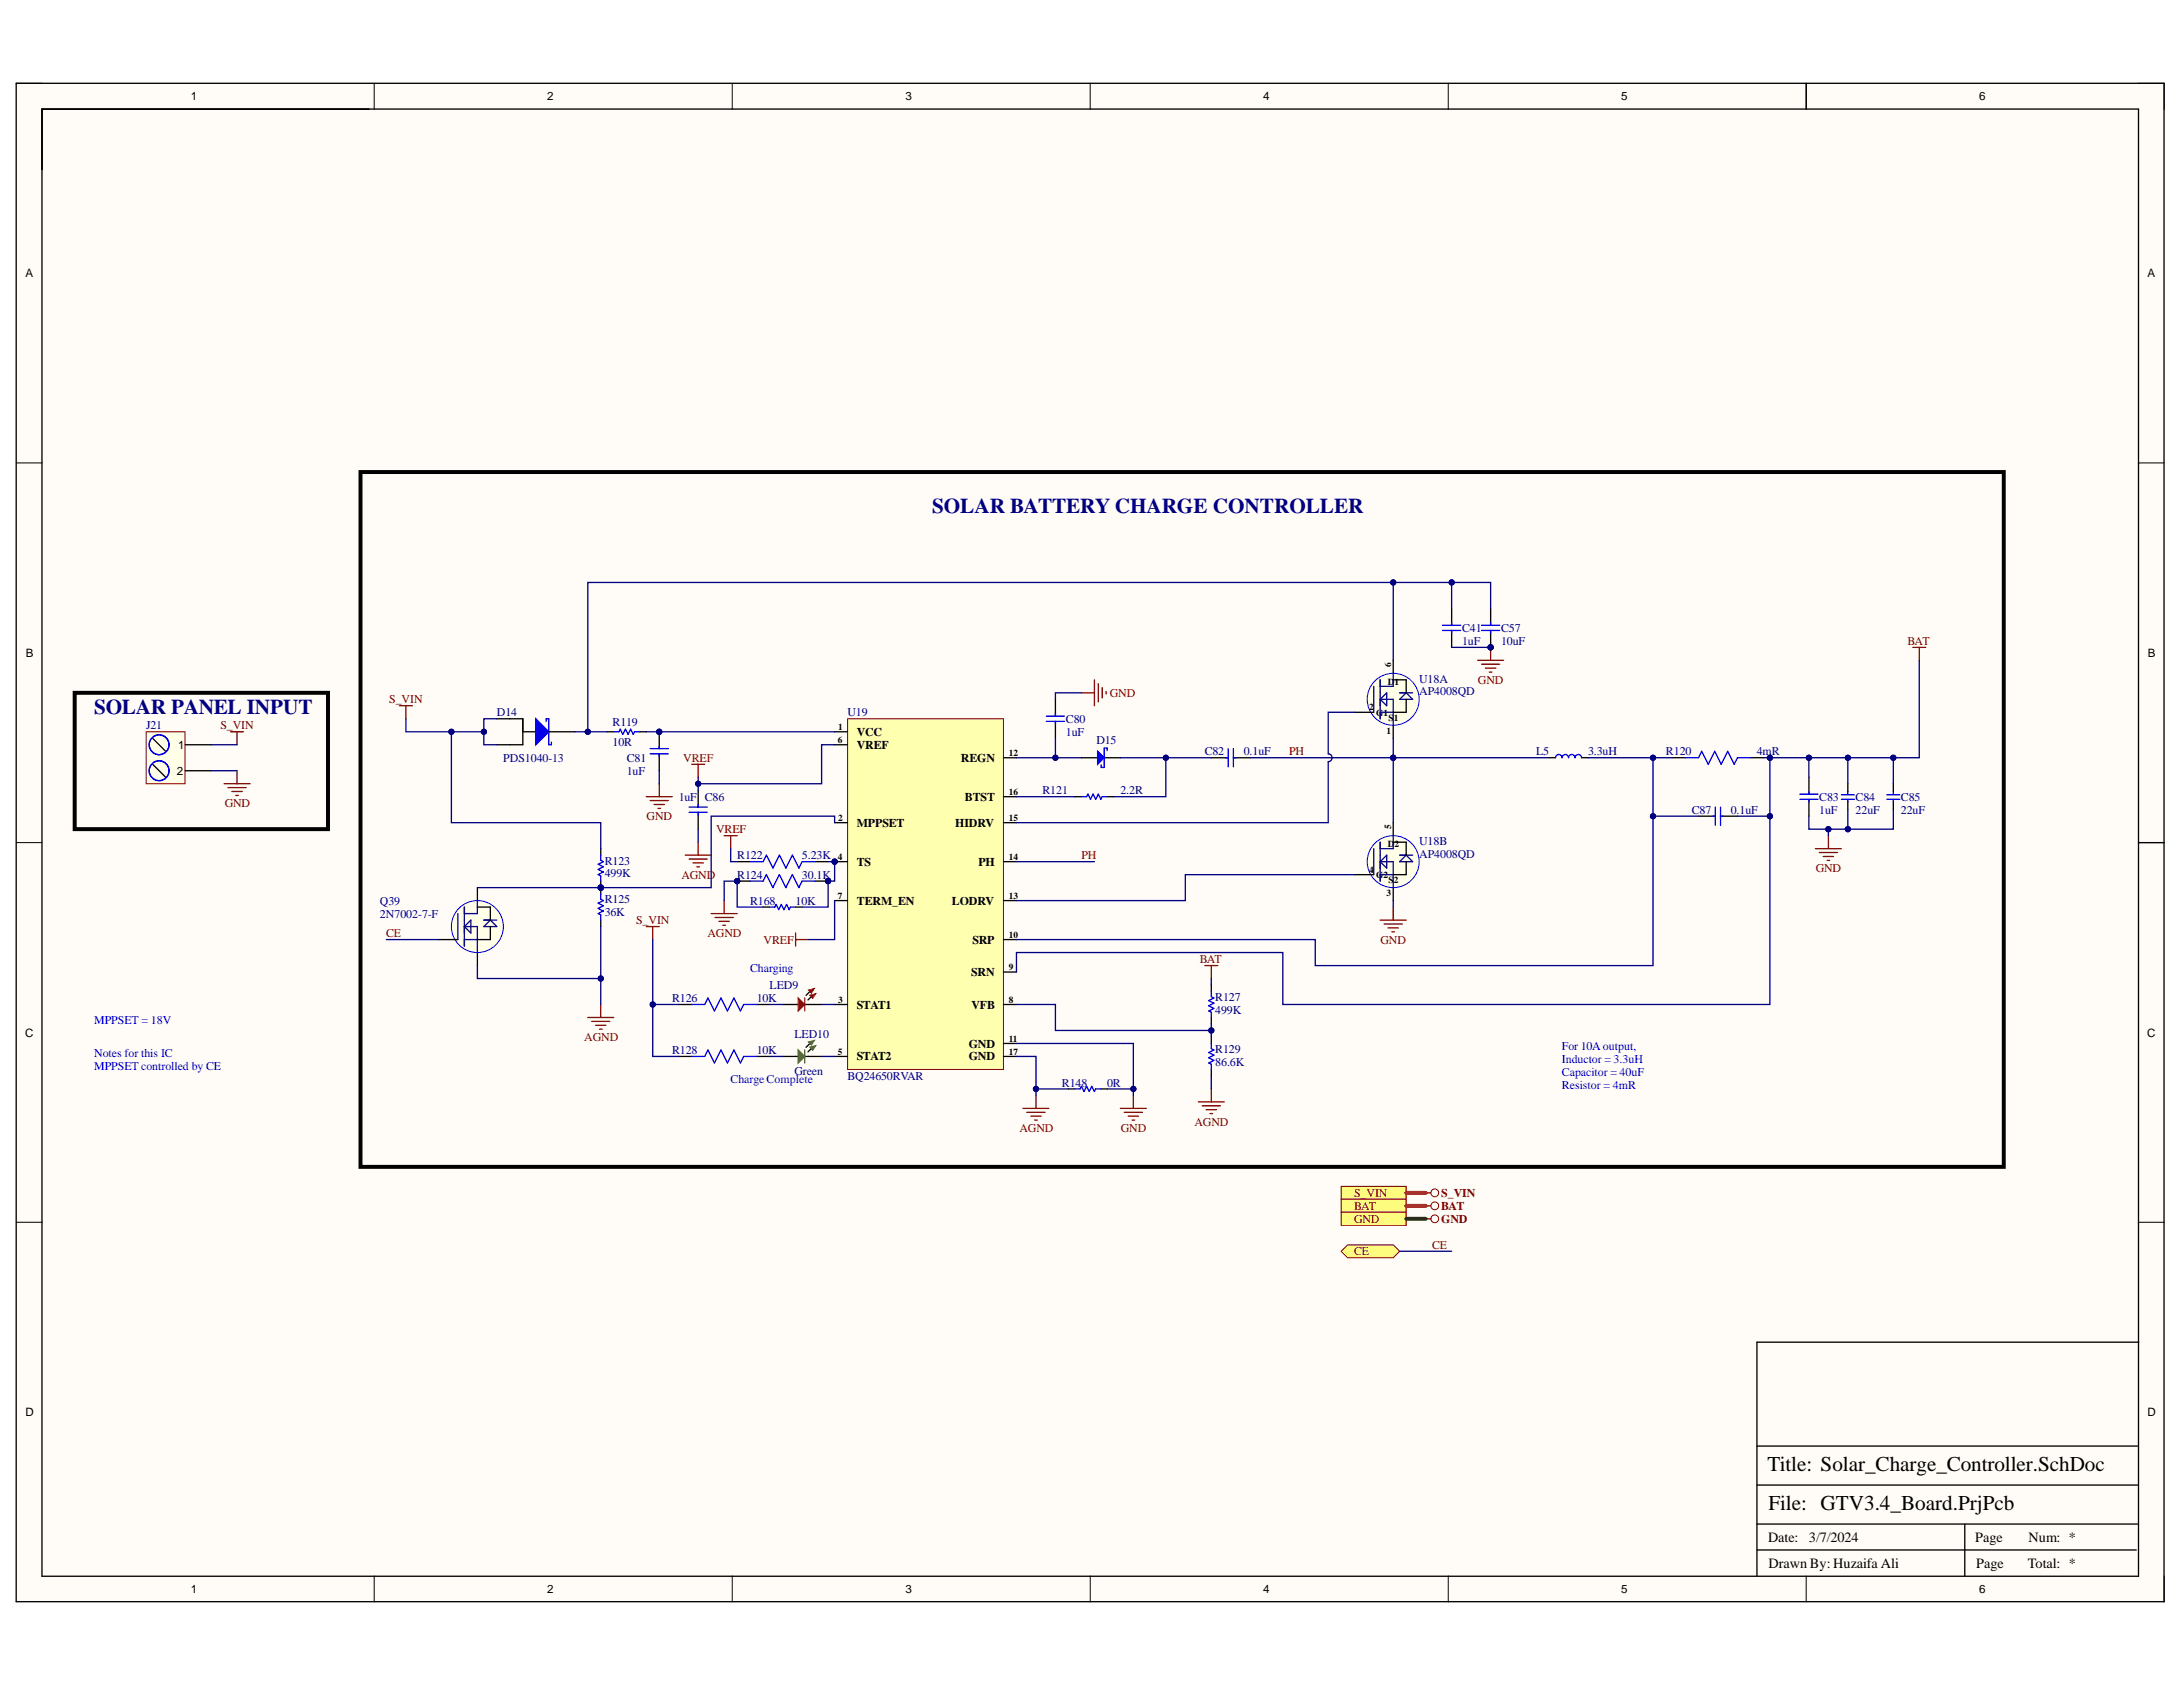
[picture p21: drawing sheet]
<svg xmlns="http://www.w3.org/2000/svg" width="279mm" height="216mm" viewBox="0 0 279 216" stroke-linecap="round" stroke-linejoin="round" font-family="sans-serif">
<defs><g id="words">
<g font-size="2.7" fill="#000080">
<text x="119.3" y="65.7">SOLAR BATTERY CHARGE CONTROLLER</text>
<text x="12.1" y="91.4">SOLAR PANEL INPUT</text>
</g>
<g font-size="2.7">
<text x="226.2" y="188.3">Title: Solar_Charge_Controller.SchDoc</text>
<text x="226.3" y="193.3">File: GTV3.4_Board.PrjPcb</text>
</g>
<g font-size="1.8">
<text x="226.3" y="197.3">Date:</text>
<text x="231.5" y="197.3">3/7/2024</text>
<text x="252.8" y="197.3">Page</text>
<text x="259.6" y="197.3">Num: *</text>
<text x="226.3" y="200.7">Drawn By: Huzaifa Ali</text>
<text x="252.9" y="200.7">Page</text>
<text x="259.5" y="200.7">Total: *</text>
</g>
<g font-size="1.5">
<text x="24.4" y="12.9">1</text>
<text x="70" y="12.9">2</text>
<text x="115.9" y="12.9">3</text>
<text x="161.7" y="12.9">4</text>
<text x="207.5" y="12.9">5</text>
<text x="253.3" y="12.9">6</text>
<text x="3.3" y="35.5">A</text>
<text x="274.8" y="35.5">A</text>
<text x="3.3" y="84.1">B</text>
<text x="274.9" y="84.1">B</text>
<text x="22.8" y="95.9">1</text>
<text x="109.7" y="94.2">VCC</text>
<text x="109.7" y="95.9">VREF</text>
<text x="22.6" y="99.1">2</text>
<text x="123" y="97.5">REGN</text>
<text x="109.7" y="105.8">MPPSET</text>
<text x="122.3" y="105.8">HIDRV</text>
<text x="123.5" y="102.5">BTST</text>
<text x="109.7" y="110.8">TS</text>
<text x="125.2" y="110.8">PH</text>
<text x="109.7" y="115.8">TERM_EN</text>
<text x="121.8" y="115.8">LODRV</text>
<text x="124.3" y="124.9">SRN</text>
<text x="124.5" y="120.8">SRP</text>
<text x="109.7" y="129.1">STAT1</text>
<text x="124.3" y="129.1">VFB</text>
<text x="3.2" y="132.7">C</text>
<text x="109.7" y="135.7">STAT2</text>
<text x="124" y="134.1">GND</text>
<text x="124" y="135.7">GND</text>
<text x="274.8" y="132.7">C</text>
<text x="3.3" y="181.3">D</text>
<text x="274.8" y="181.3">D</text>
<text x="24.4" y="203.9">1</text>
<text x="70" y="203.9">2</text>
<text x="115.9" y="203.9">3</text>
<text x="161.7" y="203.9">4</text>
<text x="207.5" y="203.9">5</text>
<text x="253.3" y="203.9">6</text>
</g>
<g font-size="1.5" fill="#000080">
<text x="187.1" y="80.9">C41</text>
<text x="187.1" y="82.5">1uF</text>
<text x="192.1" y="80.9">C57</text>
<text x="192.1" y="82.5">10uF</text>
<text x="181.6" y="87.4">U18A</text>
<text x="181.6" y="89">AP4008QD</text>
<text x="18.7" y="93.4">J21</text>
<text x="63.6" y="91.7">D14</text>
<text x="78.4" y="92.8">R119</text>
<text x="78.4" y="95.5">10R</text>
<text x="108.5" y="91.7">U19</text>
<text x="136.4" y="92.5">C80</text>
<text x="136.4" y="94.2">1uF</text>
<text x="140.3" y="95.3">D15</text>
<text x="64.4" y="97.5">PDS1040-13</text>
<text x="80.2" y="97.5">C81</text>
<text x="80.2" y="99.1">1uF</text>
<text x="133.4" y="101.6">R121</text>
<text x="143.4" y="101.6">2.2R</text>
<text x="154.2" y="96.7">C82</text>
<text x="159.2" y="96.7">0.1uF</text>
<text x="196.6" y="96.7">L5</text>
<text x="203.2" y="96.7">3.3uH</text>
<text x="213.2" y="96.7">R120</text>
<text x="224.9" y="96.7">4mR</text>
<text x="86.9" y="102.5">1uF</text>
<text x="90.2" y="102.5">C86</text>
<text x="216.5" y="104.1">C87</text>
<text x="221.5" y="104.1">0.1uF</text>
<text x="232.9" y="102.5">C83</text>
<text x="232.9" y="104.1">1uF</text>
<text x="237.5" y="102.5">C84</text>
<text x="237.5" y="104.1">22uF</text>
<text x="243.3" y="102.5">C85</text>
<text x="243.3" y="104.1">22uF</text>
<text x="77.4" y="110.6">R123</text>
<text x="77.4" y="112.3">499K</text>
<text x="94.4" y="110">R122</text>
<text x="94.4" y="112.5">R124</text>
<text x="102.6" y="110">5.23K</text>
<text x="102.6" y="112.5">30.1K</text>
<text x="181.6" y="108.2">U18B</text>
<text x="181.6" y="109.8">AP4008QD</text>
<text x="48.6" y="115.8">Q39</text>
<text x="48.6" y="117.5">2N7002-7-F</text>
<text x="77.4" y="115.6">R125</text>
<text x="77.4" y="117.3">36K</text>
<text x="96" y="115.8">R168</text>
<text x="101.8" y="115.8">10K</text>
<text x="86" y="128.2">R126</text>
<text x="96.8" y="128.2">10K</text>
<text x="98.5" y="126.6">LED9</text>
<text x="155.5" y="128.1">R127</text>
<text x="155.5" y="129.8">499K</text>
<text x="86" y="134.9">R128</text>
<text x="96.8" y="134.9">10K</text>
<text x="101.7" y="132.8">LED10</text>
<text x="101.7" y="137.5">Green</text>
<text x="155.5" y="134.7">R129</text>
<text x="155.5" y="136.4">86.6K</text>
<text x="108.5" y="138.2">BQ24650RVAR</text>
<text x="135.9" y="139.1">R148</text>
<text x="141.7" y="139.1">0R</text>
</g>
<g font-size="1.5" fill="#800000">
<text x="244.1" y="82.5">BAT</text>
<text x="142.1" y="89.2">GND</text>
<text x="189.2" y="87.5">GND</text>
<text x="28.2" y="93.4">S_VIN</text>
<text x="49.8" y="90">S_VIN</text>
<text x="87.5" y="97.5">VREF</text>
<text x="165" y="96.7">PH</text>
<text x="28.8" y="103.3">GND</text>
<text x="82.8" y="105">GND</text>
<text x="91.6" y="106.6">VREF</text>
<text x="87.2" y="112.5">AGND</text>
<text x="138.4" y="110">PH</text>
<text x="232.4" y="111.6">GND</text>
<text x="49.4" y="119.9">CE</text>
<text x="81.4" y="118.3">S_VIN</text>
<text x="90.5" y="119.9">AGND</text>
<text x="97.7" y="120.8">VREF</text>
<text x="153.6" y="123.2">BAT</text>
<text x="176.7" y="120.8">GND</text>
<text x="74.8" y="133.2">AGND</text>
<text x="130.5" y="144.9">AGND</text>
<text x="143.4" y="144.9">GND</text>
<text x="152.9" y="144">AGND</text>
<text x="173.3" y="153.2">S_VIN</text>
<text x="173.3" y="154.8">BAT</text>
<text x="184.5" y="153.2">S_VIN</text>
<text x="184.5" y="154.8">BAT</text>
<text x="173.3" y="156.5">GND</text>
<text x="173.3" y="160.7">CE</text>
<text x="183.3" y="159.8">CE</text>
<text x="184.5" y="156.5">GND</text>
</g>
<g font-size="1.5" fill="#00f">
<text x="96" y="124.4">Charging</text>
<text x="12.1" y="131.1">MPPSET = 18V</text>
<text x="12.1" y="135.2">Notes for this IC</text>
<text x="12.1" y="136.9">MPPSET controlled by CE</text>
<text x="199.9" y="134.4">For 10A output,</text>
<text x="199.9" y="136.1">Inductor = 3.3uH</text>
<text x="199.9" y="137.7">Capacitor = 40uF</text>
<text x="93.5" y="138.6">Charge Complete</text>
<text x="199.9" y="139.4">Resistor = 4mR</text>
</g>
<g font-size="1.2">
<text x="177.6" y="87.6">D1</text>
<text x="178" y="85.3" transform="rotate(-90 178 85.3)">6</text>
<text x="107.2" y="95.1">6</text>
<text x="107.3" y="93.4">1</text>
<text x="175.3" y="90.9">2</text>
<text x="176.1" y="91.6">G1</text>
<text x="177.5" y="93.9">1</text>
<text x="177.7" y="92.3">S1</text>
<text x="129.1" y="96.7">12</text>
<text x="129.1" y="101.7">16</text>
<text x="107.3" y="105">2</text>
<text x="129.1" y="105">15</text>
<text x="178" y="106.1" transform="rotate(-90 178 106.1)">5</text>
<text x="107.2" y="110">4</text>
<text x="129.1" y="110">14</text>
<text x="175.3" y="111.7">4</text>
<text x="176.1" y="112.3">G2</text>
<text x="177.6" y="108.4">D2</text>
<text x="177.7" y="113">S2</text>
<text x="107.2" y="115">7</text>
<text x="129.1" y="120">10</text>
<text x="129.1" y="115">13</text>
<text x="177.5" y="114.7">3</text>
<text x="129.1" y="124.2">9</text>
<text x="107.3" y="128.3">3</text>
<text x="129.1" y="128.3">8</text>
<text x="107.2" y="135">5</text>
<text x="129.1" y="133.3">11</text>
<text x="129.1" y="135">17</text>
</g>
</g></defs>
<g fill="#fffcf8">
<path d="M2.1 10.7h274.9v194.3h-274.9z" fill-rule="evenodd"/>
<path d="M5.4 14h268.3v187.7h-268.3z" fill-rule="evenodd"/>
</g>
<g fill="none" stroke="#000" stroke-width=".13">
<path d="M2.1 10.7h3.3M47.9 10.7v3.3M93.7 10.7v3.3M139.5 10.7v3.3M185.4 10.7v3.3M231.2 10.7v3.3M273.7 10.7h3.3v3.3M2.1 59.2h3.3M273.7 59.2h3.3M2.1 107.8h3.3M273.7 107.8h3.3M2.1 156.4h3.3"/>
<path d="M273.7 156.4h3.3M47.9 201.7v3.3M93.7 201.7v3.3M139.5 201.7v3.3M185.4 201.7v3.3M231.2 201.7v3.3M277 201.7v3.3"/>
</g>
<path d="M2.1 10.7h274.9v194.3h-274.9zM5.4 14h268.3v187.7h-268.3zM5.4 14h41.8M231.2 10.7v3.3M63.6 92h1.7M273.7 107.8h3.3M273.7 171.8h-48.8v29.9M224.9 198.4h48.5M224.9 195h48.7M224.9 190.1h48.7M224.9 185.1h48.7M251.5 195v6.7" fill="none" stroke="#000" stroke-width=".17"/>
<path d="M68.6 92l1.6 1.7-1.6 1.6z" fill="#00f"/>
<path d="M68.6 92l1.6 1.7-1.6 1.6zM69.9 92.3v-.3h.3v3.3h.4v-.3" fill="none" stroke="#00f" stroke-width=".17"/>
<path d="M65.3 92h1.6v3.3h-3.3M66.9 93.7h1.7M70.2 93.7h3.4" fill="none" stroke="#000" stroke-width=".17"/>
<path d="M9.6 88.7h32.4v17.4h-32.4z" fill="none" stroke="#000" stroke-width=".51"/>
<path d="M18.7 93.7h5v6.6h-5z" fill-rule="evenodd" fill="#ffffe8"/>
<path d="M18.7 93.7h5v6.6h-5z" fill="none" stroke="#800000" stroke-width=".13"/>
<path d="M19.5 94.5l1.7 1.6M19.5 97.8l1.7 1.7M23.7 95.3h3.3M23.7 98.6h3.3M77.7 93.7h.9M81.9 93.7h.8" fill="none" stroke="#000" stroke-width=".17"/>
<g fill="none" stroke="#00f" stroke-width=".17">
<path d="M78.6 93.7h.6l.2-.4 .3 .7 .4-.7 .3 .7 .3-.7 .4 .7 .1-.3h.7"/>
<circle cx="20.4" cy="95.3" r="1.27"/>
<circle cx="20.4" cy="98.6" r="1.27"/>
</g>
<path d="M29.5 93.7h1.7M30.3 93.7v1.6M30.3 98.6v1.7M51.1 90.3h1.7M52 90.3v1.7M28.7 100.3h3.3M29.2 100.8h2.3M29.7 101.3h1.3M30.2 101.8h.3" fill="none" stroke="#800000" stroke-width=".17"/>
<circle cx="106.8" cy="110.3" r=".33" fill="#000080"/>
<circle cx="106.8" cy="110.3" r=".33" fill="none" stroke="#000080" stroke-width=".13"/>
<path d="M108.5 92h19.9v44.9h-19.9z" fill-rule="evenodd" fill="#ffffb0"/>
<path d="M108.5 92h19.9v44.9h-19.9z" fill="none" stroke="#800000" stroke-width=".13"/>
<path d="M106.8 93.7h1.7M106.8 105.3h1.7M106.8 110.3h1.7M106.8 128.6h1.7" fill="none" stroke="#000" stroke-width=".17"/>
<circle cx="106.8" cy="110.3" r=".33" fill="#000080"/>
<circle cx="106.8" cy="110.3" r=".33" fill="none" stroke="#000080" stroke-width=".13"/>
<g fill="none" stroke="#000" stroke-width=".17">
<path d="M106.8 95.3h1.7M128.4 97h1.7M106.8 115.3h1.7M128.4 115.3h1.7M128.4 110.3h1.7M128.4 105.3h1.7M128.4 102h1.7M106.8 135.2h1.7M128.4 135.2h1.7M128.4 128.6h1.7M128.4 124.4h1.7M128.4 120.2h1.7"/>
<path d="M128.4 133.5h1.7"/>
</g>
<circle cx="61.1" cy="118.6" r="3.3" fill="#ffffe8"/>
<circle cx="61.1" cy="118.6" r="3.3" fill="none" stroke="#00f" stroke-width=".13"/>
<path d="M61.1 113.6v1.7M61.1 116.1h1.7v1.7M62.8 118.6v1.6h-1.7M56.1 120.2h2.5M61.1 121.9v1.7M103.8 127.6l-.4 .4" fill="none" stroke="#000" stroke-width=".17"/>
<path d="M58.6 116.9v3.3M59.4 118.6h1.7v3.3M59.4 116.1v5M59.4 118.6l.9-.8v1.6zM61.1 115.3v1.6h-1.7M61.9 118.6l.9-.8 .8 .8zM61.9 117.8h1.7M59.4 120.2h1.7" fill="none" stroke="#0c0087" stroke-width=".17"/>
<path d="M91 116.9h3.4M91.5 117.4h2.3M92 117.9h1.4M92.5 118.4h.4M92.7 115.3v1.6M75.2 130.2h3.4M75.7 130.7h2.4M76.2 131.2h1.4M76.7 131.7h.4M76.9 128.6v1.6" fill="none" stroke="#800000" stroke-width=".17"/>
<path d="M103.6 127.4l.8-.2-.4 .6z" fill-rule="evenodd" fill="#c00"/>
<path d="M103.6 127.4l.8-.2-.4 .6z" fill="none" stroke="#c00" stroke-width=".13"/>
<path d="M103.7 126.9l-.5 .5" fill="none" stroke="#000" stroke-width=".17"/>
<path d="M103.5 126.7l.7-.2-.3 .6z" fill-rule="evenodd" fill="#c00"/>
<path d="M103.5 126.7l.7-.2-.3 .6z" fill="none" stroke="#c00" stroke-width=".13"/>
<path d="M100.2 128.6h2M103 128.6h2.2" fill="none" stroke="#000" stroke-width=".17"/>
<path d="M103 127.7v1.7" fill="none" stroke="#c00" stroke-width=".17"/>
<path d="M102.2 127.7l.8 .9-.8 .8z" fill="#c00"/>
<path d="M102.2 127.7l.8 .9-.8 .8z" fill="none" stroke="#c00" stroke-width=".17"/>
<path d="M155 97h2.2M157.9 97h2.1M86.9 128.6h1.6M86.9 135.2h1.6M96.8 128.6h1.7M96.8 135.2h1.7" fill="none" stroke="#000" stroke-width=".17"/>
<path d="M156.9 97h.3M157.2 95.8v2.3M157.9 95.8v2.3M157.9 97h.3M88.5 128.6h1.7l.4-.9 .8 1.7 .9-1.7 .8 1.7 .8-1.7 .9 1.7 .4-.8h1.6M88.5 135.2h1.7l.4-.8 .8 1.6 .9-1.6 .8 1.6 .8-1.6 .9 1.6 .4-.8h1.6" fill="none" stroke="#00f" stroke-width=".17"/>
<path d="M138.4 88.7h1.7M140.1 87v3.3M140.6 87.5v2.3M141.1 88v1.3M141.6 88.5v.3M82.7 118.6h1.7M83.5 118.6v1.6" fill="none" stroke="#800000" stroke-width=".17"/>
<circle cx="178.3" cy="89.5" r="3.3" fill="#ffffe8"/>
<circle cx="178.3" cy="89.5" r="3.3" fill="none" stroke="#00f" stroke-width=".13"/>
<path d="M173.3 91.2h2.5M178.3 84.5v1.7M178.3 92.8v1.7M178.3 87h1.7v1.7M180 89.5v1.7h-1.7" fill="none" stroke="#000" stroke-width=".17"/>
<path d="M175.8 87.8v3.4M176.6 89.5h1.7v3.3M176.6 87v5M176.6 91.2h1.7M176.6 89.5l.9-.8v1.6zM178.3 86.2v1.6h-1.7M179.1 89.5l.9-.8 .8 .8zM179.1 88.7h1.7" fill="none" stroke="#0c0087" stroke-width=".17"/>
<circle cx="178.3" cy="110.3" r="3.3" fill="#ffffe8"/>
<circle cx="178.3" cy="110.3" r="3.3" fill="none" stroke="#00f" stroke-width=".13"/>
<path d="M173.3 111.9h2.5M178.3 105.3v1.6M178.3 113.6v1.7M178.3 107.8h1.7v1.6M180 110.3v1.6h-1.7" fill="none" stroke="#000" stroke-width=".17"/>
<path d="M175.8 108.6v3.3M176.6 110.3h1.7v3.3M176.6 107.8v5M176.6 111.9h1.7M176.6 110.3l.9-.9v1.7zM178.3 106.9v1.7h-1.7M179.1 110.3l.9-.9 .8 .9zM179.1 109.4h1.7" fill="none" stroke="#0c0087" stroke-width=".17"/>
<circle cx="190.8" cy="82.8" r=".33" fill="#000080"/>
<circle cx="190.8" cy="82.8" r=".33" fill="none" stroke="#000080" stroke-width=".13"/>
<path d="M190.8 80.7v2.2" fill="none" stroke="#000" stroke-width=".17"/>
<circle cx="190.8" cy="82.8" r=".33" fill="#000080"/>
<circle cx="190.8" cy="82.8" r=".33" fill="none" stroke="#000080" stroke-width=".13"/>
<path d="M185.8 77.9v2.1M190.8 77.9v2.1M135.1 89.5v2.2M135.1 92.3v2.2M185.8 80.7v2.2" fill="none" stroke="#000" stroke-width=".17"/>
<path d="M185.8 79.7v.3M190.8 79.7v.3M133.9 91.7h2.3M133.9 92.3h2.3M135.1 91.3v.4M135.1 92.3v.4M184.6 80h2.4M184.6 80.7h2.4M185.8 80.7v.3M189.6 80h2.3M189.6 80.7h2.3M190.8 80.7v.3" fill="none" stroke="#00f" stroke-width=".17"/>
<circle cx="84.4" cy="93.7" r=".33" fill="#000080"/>
<circle cx="84.4" cy="93.7" r=".33" fill="none" stroke="#000080" stroke-width=".13"/>
<path d="M84.4 93.7v2.1M84.4 96.5v2.1" fill="none" stroke="#000" stroke-width=".17"/>
<circle cx="84.4" cy="93.7" r=".33" fill="#000080"/>
<circle cx="84.4" cy="93.7" r=".33" fill="none" stroke="#000080" stroke-width=".13"/>
<path d="M83.2 95.8h2.3M83.2 96.5h2.3M84.4 95.5v.3M84.4 96.5v.3" fill="none" stroke="#00f" stroke-width=".17"/>
<path d="M189.1 84.5h3.3M189.6 85h2.3M190.1 85.5h1.3M190.6 86h.4M190.8 82.9v1.6" fill="none" stroke="#800000" stroke-width=".17"/>
<circle cx="190.8" cy="82.8" r=".33" fill="#000080"/>
<circle cx="190.8" cy="82.8" r=".33" fill="none" stroke="#000080" stroke-width=".13"/>
<g fill="none" stroke="#000" stroke-width=".17">
<path d="M214.1 97h1.6M224 97h1.7M231.5 99.5v2.1M89.4 101.1v2.2M89.4 104v2.1M94.4 110.3h1.6M104.3 110.3h1.7M217.4 104.5h2.1M220.2 104.5h2.2M231.5 102.3v2.2M236.5 100.3v1M236.5 102.5v1.1"/>
<path d="M242.3 100.3v1M242.3 102.5v1.1"/>
</g>
<g fill="none" stroke="#00f" stroke-width=".17">
<path d="M215.7 97h1.7l.4-.9 .8 1.7 .9-1.7 .8 1.7 .8-1.7 .9 1.7 .4-.8h1.6M88.2 103.3h2.3M88.2 104h2.3M89.4 103v.3M89.4 104v.3M96 110.3h1.7l.4-.9 .8 1.7 .9-1.7 .8 1.7 .8-1.7 .8 1.7 .5-.8h1.6M219.2 104.5h.3M219.5 103.3v2.3M220.2 103.3v2.3M220.2 104.5h.3M230.4 101.6h2.3M230.4 102.3h2.3"/>
<path d="M231.5 101.3v.3M231.5 102.3v.3M235.7 102.3h1.6M235.7 101.7h1.6M236.5 101.3v.3M236.5 102.3v.3M241.5 102.3h1.7M241.5 101.7h1.7M242.3 101.3v.3M242.3 102.3v.3"/>
</g>
<g fill="none" stroke="#800000" stroke-width=".17">
<path d="M88.5 97.8h1.7M89.4 97.8v1.7M244.8 82.9h1.7M245.6 82.9v1.6M92.7 106.9h1.7M93.5 106.9v1.7M176.6 117.8h3.4M177.1 118.2h2.4M177.7 118.8h1.3M178.1 119.3h.4M178.3 116.1v1.7M232.3 108.6h3.4"/>
<path d="M232.8 109.1h2.4M233.3 109.6h1.4M233.8 110.1h.4M234 106.9v1.7"/>
</g>
<circle cx="94.4" cy="112.8" r=".33" fill="#000080"/>
<circle cx="94.4" cy="112.8" r=".33" fill="none" stroke="#000080" stroke-width=".13"/>
<circle cx="106" cy="112.8" r=".33" fill="#000080"/>
<circle cx="106" cy="112.8" r=".33" fill="none" stroke="#000080" stroke-width=".13"/>
<path d="M94.4 112.8h1.6" fill="none" stroke="#000" stroke-width=".17"/>
<circle cx="94.4" cy="112.8" r=".33" fill="#000080"/>
<circle cx="94.4" cy="112.8" r=".33" fill="none" stroke="#000080" stroke-width=".13"/>
<path d="M104.3 112.8h1.7" fill="none" stroke="#000" stroke-width=".17"/>
<circle cx="106" cy="112.8" r=".33" fill="#000080"/>
<circle cx="106" cy="112.8" r=".33" fill="none" stroke="#000080" stroke-width=".13"/>
<path d="M96 112.8h1.7l.4-.9 .8 1.7 .9-1.7 .8 1.7 .8-1.7 .8 1.7 .5-.8h1.6M155 126.9v.7l.4 .1-.7 .4 .7 .3-.7 .3 .7 .4-.7 .3 .3 .2v.6" fill="none" stroke="#00f" stroke-width=".17"/>
<path d="M155 126.1v.8M155 130.2v.8" fill="none" stroke="#000" stroke-width=".17"/>
<path d="M154.2 123.6h1.7M155 123.6v1.6M143.4 141.8h3.3M143.9 142.4h2.3M144.4 142.8h1.3M144.9 143.3h.3M145.1 140.2v1.6" fill="none" stroke="#800000" stroke-width=".17"/>
<circle cx="76.9" cy="113.6" r=".33" fill="#000080"/>
<circle cx="76.9" cy="113.6" r=".33" fill="none" stroke="#000080" stroke-width=".13"/>
<path d="M76.9 108.6v.8M76.9 112.8v.8" fill="none" stroke="#000" stroke-width=".17"/>
<circle cx="76.9" cy="113.6" r=".33" fill="#000080"/>
<circle cx="76.9" cy="113.6" r=".33" fill="none" stroke="#000080" stroke-width=".13"/>
<path d="M76.9 109.4v.7l.3 .2-.6 .3 .6 .3-.6 .4 .6 .3-.6 .3 .3 .2v.7" fill="none" stroke="#00f" stroke-width=".17"/>
<circle cx="76.9" cy="113.6" r=".33" fill="#000080"/>
<circle cx="76.9" cy="113.6" r=".33" fill="none" stroke="#000080" stroke-width=".13"/>
<path d="M76.9 113.6v.8" fill="none" stroke="#000" stroke-width=".17"/>
<circle cx="76.9" cy="113.6" r=".33" fill="#000080"/>
<circle cx="76.9" cy="113.6" r=".33" fill="none" stroke="#000080" stroke-width=".13"/>
<path d="M76.9 117.8v.8" fill="none" stroke="#000" stroke-width=".17"/>
<path d="M76.9 114.4v.7l.3 .2-.6 .3 .6 .3-.6 .4 .6 .3-.6 .3 .3 .2v.7" fill="none" stroke="#00f" stroke-width=".17"/>
<path d="M171.7 151.8h8.3v1.7h-8.3z" fill-rule="evenodd" fill="#ffff80"/>
<g fill="none" stroke="#800000" stroke-width=".13">
<path d="M171.7 151.8h8.3v1.7h-8.3z"/>
<circle cx="183.6" cy="152.7" r=".5"/>
</g>
<path d="M182.5 152.7h.6" fill="none" stroke="#800000" stroke-width=".17"/>
<path d="M171.7 153.5h8.3v1.6h-8.3z" fill-rule="evenodd" fill="#ffff80"/>
<g fill="none" stroke="#800000" stroke-width=".13">
<path d="M171.7 153.5h8.3v1.6h-8.3z"/>
<circle cx="183.6" cy="154.3" r=".5"/>
</g>
<path d="M182.5 154.3h.6" fill="none" stroke="#800000" stroke-width=".17"/>
<path d="M171.7 155.1h8.3v1.7h-8.3z" fill-rule="evenodd" fill="#ffff80"/>
<g fill="none" stroke="#800000" stroke-width=".13">
<path d="M171.7 155.1h8.3v1.7h-8.3z"/>
<circle cx="183.6" cy="156" r=".5"/>
</g>
<path d="M182.5 156h.6" fill="none" stroke="#800000" stroke-width=".17"/>
<path d="M171.7 160.1l.8-.8h5.8l.8 .8-.8 .9h-5.8z" fill-rule="evenodd" fill="#ffff80"/>
<path d="M171.7 160.1l.8-.8h5.8l.8 .8-.8 .9h-5.8z" fill="none" stroke="#800000" stroke-width=".13"/>
<path d="M138.4 97h2.1M141.3 97h2.1" fill="none" stroke="#000" stroke-width=".17"/>
<path d="M140.5 96.1l.8 .9-.8 .8z" fill="#00f"/>
<path d="M140.5 96.1l.8 .9-.8 .8zM140.9 97.9v.3h.4M141.7 96.1v-.4h-.4v2.5M138.4 102h.7l.1-.4 .4 .7 .3-.7 .3 .7 .4-.7 .3 .7 .2-.3h.6" fill="none" stroke="#00f" stroke-width=".17"/>
<path d="M137.6 102h.8M141.7 102h.9M103.8 134.2l-.4 .4" fill="none" stroke="#000" stroke-width=".17"/>
<g fill="none" stroke="#800000" stroke-width=".17">
<path d="M82.7 102h3.3M83.2 102.5h2.3M83.7 103h1.3M84.2 103.5h.3M84.4 100.3v1.7M87.7 109.4h3.3M88.2 109.9h2.3M88.7 110.4h1.3M89.2 110.9h.3M89.4 107.8v1.6M155 139.4v1.6M130.9 141.8h3.4"/>
<path d="M131.4 142.4h2.4M131.9 142.8h1.4M132.4 143.3h.4M132.6 140.2v1.6M153.4 141h3.3M153.9 141.5h2.3M154.4 142h1.3M154.9 142.5h.3"/>
</g>
<path d="M103.6 134l.8-.2-.4 .6z" fill-rule="evenodd" fill="#38761d"/>
<path d="M103.6 134l.8-.2-.4 .6z" fill="none" stroke="#38761d" stroke-width=".13"/>
<path d="M103.7 133.5l-.5 .5" fill="none" stroke="#000" stroke-width=".17"/>
<path d="M103.5 133.3l.7-.2-.3 .6z" fill-rule="evenodd" fill="#38761d"/>
<path d="M103.5 133.3l.7-.2-.3 .6z" fill="none" stroke="#38761d" stroke-width=".13"/>
<path d="M100.2 135.2h2M103 135.2h2.2" fill="none" stroke="#000" stroke-width=".17"/>
<path d="M103 134.4v1.6" fill="none" stroke="#38761d" stroke-width=".17"/>
<path d="M102.2 134.4l.8 .8-.8 .8z" fill="#38761d"/>
<path d="M102.2 134.4l.8 .8-.8 .8z" fill="none" stroke="#38761d" stroke-width=".17"/>
<path d="M101.8 119.4v1.7M101.8 120.2h1.7" fill="none" stroke="#800000" stroke-width=".17"/>
<path d="M198.3 97h.8M202.4 97h.8M97.7 116.1h.8M101.8 116.1h.9M136.7 139.4h.9M140.9 139.4h.8M155 132.7v.8M155 136.9v.8" fill="none" stroke="#000" stroke-width=".17"/>
<path d="M199.1 97a.42 .42 0 0 1 .4-.4 .42 .42 0 0 1 .4 .4 .41 .41 0 0 1 .4-.4 .41 .41 0 0 1 .5 .4 .42 .42 0 0 1 .4-.4 .42 .42 0 0 1 .4 .4 .42 .42 0 0 1 .4-.4 .42 .42 0 0 1 .4 .4M98.5 116.1h.7l.1-.3 .4 .6 .3-.6 .3 .6 .4-.6 .3 .6 .2-.3h.6M137.6 139.4h.6l.2-.4 .3 .7 .4-.7 .3 .7 .3-.7 .4 .7 .1-.3h.7M155 133.5v.7l.4 .2-.7 .3 .7 .3-.7 .4 .7 .3-.7 .3 .3 .2v.7" fill="none" stroke="#00f" stroke-width=".17"/>
<path d="M46.1 60.4h210.4v88.9h-210.4z" fill="none" stroke="#000" stroke-width=".51"/>
<path d="M27 98.6h3.3M27 95.3h3.3M52 92v1.7h9.9v-1.7h1.7" fill="none" stroke="#000080" stroke-width=".17"/>
<circle cx="57.8" cy="93.7" r=".33" fill="#000080"/>
<circle cx="57.8" cy="93.7" r=".33" fill="none" stroke="#000080" stroke-width=".13"/>
<circle cx="61.9" cy="93.7" r=".33" fill="#000080"/>
<circle cx="61.9" cy="93.7" r=".33" fill="none" stroke="#000080" stroke-width=".13"/>
<path d="M61.9 93.7v1.6h1.7" fill="none" stroke="#000080" stroke-width=".17"/>
<circle cx="61.9" cy="93.7" r=".33" fill="#000080"/>
<circle cx="61.9" cy="93.7" r=".33" fill="none" stroke="#000080" stroke-width=".13"/>
<path d="M82.7 93.7h24.1" fill="none" stroke="#000080" stroke-width=".17"/>
<circle cx="84.4" cy="93.7" r=".33" fill="#000080"/>
<circle cx="84.4" cy="93.7" r=".33" fill="none" stroke="#000080" stroke-width=".13"/>
<path d="M76.9 118.6v10" fill="none" stroke="#000080" stroke-width=".17"/>
<circle cx="76.9" cy="125.2" r=".33" fill="#000080"/>
<circle cx="76.9" cy="125.2" r=".33" fill="none" stroke="#000080" stroke-width=".13"/>
<path d="M57.8 93.7v11.6h19.1v3.3" fill="none" stroke="#000080" stroke-width=".17"/>
<circle cx="57.8" cy="93.7" r=".33" fill="#000080"/>
<circle cx="57.8" cy="93.7" r=".33" fill="none" stroke="#000080" stroke-width=".13"/>
<path d="M61.1 113.6h15.8" fill="none" stroke="#000080" stroke-width=".17"/>
<circle cx="76.9" cy="113.6" r=".33" fill="#000080"/>
<circle cx="76.9" cy="113.6" r=".33" fill="none" stroke="#000080" stroke-width=".13"/>
<path d="M61.1 123.6v1.6h15.8" fill="none" stroke="#000080" stroke-width=".17"/>
<circle cx="76.9" cy="125.2" r=".33" fill="#000080"/>
<circle cx="76.9" cy="125.2" r=".33" fill="none" stroke="#000080" stroke-width=".13"/>
<path d="M49.5 120.2h6.6M83.5 120.2v8.4h3.4" fill="none" stroke="#000080" stroke-width=".17"/>
<circle cx="83.5" cy="128.6" r=".33" fill="#000080"/>
<circle cx="83.5" cy="128.6" r=".33" fill="none" stroke="#000080" stroke-width=".13"/>
<path d="M83.5 128.6v6.6h3.4" fill="none" stroke="#000080" stroke-width=".17"/>
<circle cx="83.5" cy="128.6" r=".33" fill="#000080"/>
<circle cx="83.5" cy="128.6" r=".33" fill="none" stroke="#000080" stroke-width=".13"/>
<path d="M135.1 94.5v2.5M98.5 128.6h1.7M98.5 135.2h1.7M105.2 128.6h1.6M105.2 135.2h1.6" fill="none" stroke="#000080" stroke-width=".17"/>
<circle cx="135.1" cy="97" r=".33" fill="#000080"/>
<circle cx="135.1" cy="97" r=".33" fill="none" stroke="#000080" stroke-width=".13"/>
<path d="M138.4 88.7h-3.3v.8M160 97h18.3v8.3" fill="none" stroke="#000080" stroke-width=".17"/>
<circle cx="178.3" cy="97" r=".33" fill="#000080"/>
<circle cx="178.3" cy="97" r=".33" fill="none" stroke="#000080" stroke-width=".13"/>
<path d="M173.3 91.2h-3.3v5.3a.5 .5 0 0 1 .5 .5 .5 .5 0 0 1-.5 .5v7.8h-39.9M178.3 94.5v2.5M130.1 110.3h10" fill="none" stroke="#000080" stroke-width=".17"/>
<circle cx="178.3" cy="97" r=".33" fill="#000080"/>
<circle cx="178.3" cy="97" r=".33" fill="none" stroke="#000080" stroke-width=".13"/>
<path d="M185.8 82.9h5" fill="none" stroke="#000080" stroke-width=".17"/>
<circle cx="190.8" cy="82.8" r=".33" fill="#000080"/>
<circle cx="190.8" cy="82.8" r=".33" fill="none" stroke="#000080" stroke-width=".13"/>
<path d="M231.5 97v2.5" fill="none" stroke="#000080" stroke-width=".17"/>
<circle cx="231.5" cy="97" r=".33" fill="#000080"/>
<circle cx="231.5" cy="97" r=".33" fill="none" stroke="#000080" stroke-width=".13"/>
<path d="M231.5 104.5v1.6h2.5v.8" fill="none" stroke="#000080" stroke-width=".17"/>
<circle cx="234" cy="106.1" r=".33" fill="#000080"/>
<circle cx="234" cy="106.1" r=".33" fill="none" stroke="#000080" stroke-width=".13"/>
<path d="M211.6 97v7.5h5.8" fill="none" stroke="#000080" stroke-width=".17"/>
<circle cx="211.6" cy="97" r=".33" fill="#000080"/>
<circle cx="211.6" cy="97" r=".33" fill="none" stroke="#000080" stroke-width=".13"/>
<circle cx="211.6" cy="104.5" r=".33" fill="#000080"/>
<circle cx="211.6" cy="104.5" r=".33" fill="none" stroke="#000080" stroke-width=".13"/>
<path d="M178.3 115.3v.8M211.6 104.5v19.1h-43.3v-3.4h-38.2" fill="none" stroke="#000080" stroke-width=".17"/>
<circle cx="211.6" cy="104.5" r=".33" fill="#000080"/>
<circle cx="211.6" cy="104.5" r=".33" fill="none" stroke="#000080" stroke-width=".13"/>
<path d="M225.7 97h.8M173.3 111.9h-21.6v3.4h-21.6" fill="none" stroke="#000080" stroke-width=".17"/>
<circle cx="226.5" cy="97" r=".33" fill="#000080"/>
<circle cx="226.5" cy="97" r=".33" fill="none" stroke="#000080" stroke-width=".13"/>
<path d="M236.5 97v3.3" fill="none" stroke="#000080" stroke-width=".17"/>
<circle cx="236.5" cy="97" r=".33" fill="#000080"/>
<circle cx="236.5" cy="97" r=".33" fill="none" stroke="#000080" stroke-width=".13"/>
<path d="M236.5 103.6v2.5h-2.5" fill="none" stroke="#000080" stroke-width=".17"/>
<circle cx="236.5" cy="106.1" r=".33" fill="#000080"/>
<circle cx="236.5" cy="106.1" r=".33" fill="none" stroke="#000080" stroke-width=".13"/>
<circle cx="234" cy="106.1" r=".33" fill="#000080"/>
<circle cx="234" cy="106.1" r=".33" fill="none" stroke="#000080" stroke-width=".13"/>
<path d="M242.3 97v3.3" fill="none" stroke="#000080" stroke-width=".17"/>
<circle cx="242.3" cy="97" r=".33" fill="#000080"/>
<circle cx="242.3" cy="97" r=".33" fill="none" stroke="#000080" stroke-width=".13"/>
<path d="M242.3 103.6v2.5h-5.8" fill="none" stroke="#000080" stroke-width=".17"/>
<circle cx="236.5" cy="106.1" r=".33" fill="#000080"/>
<circle cx="236.5" cy="106.1" r=".33" fill="none" stroke="#000080" stroke-width=".13"/>
<path d="M93.5 108.6v1.7h.9M106.8 105.3v-.8h-15.8v9.1h-14.1" fill="none" stroke="#000080" stroke-width=".17"/>
<circle cx="76.9" cy="113.6" r=".33" fill="#000080"/>
<circle cx="76.9" cy="113.6" r=".33" fill="none" stroke="#000080" stroke-width=".13"/>
<path d="M222.4 104.5h4.1v24.1h-62.3v-6.7h-34.1v2.5" fill="none" stroke="#000080" stroke-width=".17"/>
<circle cx="226.5" cy="104.5" r=".33" fill="#000080"/>
<circle cx="226.5" cy="104.5" r=".33" fill="none" stroke="#000080" stroke-width=".13"/>
<path d="M155 131v1.7" fill="none" stroke="#000080" stroke-width=".17"/>
<circle cx="155" cy="131.9" r=".33" fill="#000080"/>
<circle cx="155" cy="131.9" r=".33" fill="none" stroke="#000080" stroke-width=".13"/>
<path d="M130.1 128.6h5v3.3h19.9M155 125.2v.9M155 137.7v1.7" fill="none" stroke="#000080" stroke-width=".17"/>
<circle cx="155" cy="131.9" r=".33" fill="#000080"/>
<circle cx="155" cy="131.9" r=".33" fill="none" stroke="#000080" stroke-width=".13"/>
<path d="M180 156h2.5" fill="none" stroke="#274e13" stroke-width=".51"/>
<path d="M180 154.3h2.5M180 152.7h2.5" fill="none" stroke="#f00" stroke-width=".51"/>
<path d="M130.1 97h8.3M179.1 160.1h6.7" fill="none" stroke="#000080" stroke-width=".17"/>
<circle cx="135.1" cy="97" r=".33" fill="#000080"/>
<circle cx="135.1" cy="97" r=".33" fill="none" stroke="#000080" stroke-width=".13"/>
<path d="M185.8 74.5v3.4" fill="none" stroke="#000080" stroke-width=".17"/>
<circle cx="185.8" cy="74.5" r=".33" fill="#000080"/>
<circle cx="185.8" cy="74.5" r=".33" fill="none" stroke="#000080" stroke-width=".13"/>
<path d="M245.6 84.5v12.5h-19.1v7.5" fill="none" stroke="#000080" stroke-width=".17"/>
<circle cx="226.5" cy="104.5" r=".33" fill="#000080"/>
<circle cx="226.5" cy="104.5" r=".33" fill="none" stroke="#000080" stroke-width=".13"/>
<circle cx="226.5" cy="97" r=".33" fill="#000080"/>
<circle cx="226.5" cy="97" r=".33" fill="none" stroke="#000080" stroke-width=".13"/>
<circle cx="231.5" cy="97" r=".33" fill="#000080"/>
<circle cx="231.5" cy="97" r=".33" fill="none" stroke="#000080" stroke-width=".13"/>
<circle cx="236.5" cy="97" r=".33" fill="#000080"/>
<circle cx="236.5" cy="97" r=".33" fill="none" stroke="#000080" stroke-width=".13"/>
<circle cx="242.3" cy="97" r=".33" fill="#000080"/>
<circle cx="242.3" cy="97" r=".33" fill="none" stroke="#000080" stroke-width=".13"/>
<path d="M178.3 84.5v-10h-103.1v19.2" fill="none" stroke="#000080" stroke-width=".17"/>
<circle cx="75.2" cy="93.7" r=".33" fill="#000080"/>
<circle cx="75.2" cy="93.7" r=".33" fill="none" stroke="#000080" stroke-width=".13"/>
<circle cx="178.3" cy="74.5" r=".33" fill="#000080"/>
<circle cx="178.3" cy="74.5" r=".33" fill="none" stroke="#000080" stroke-width=".13"/>
<path d="M73.6 93.7h4.1" fill="none" stroke="#000080" stroke-width=".17"/>
<circle cx="75.2" cy="93.7" r=".33" fill="#000080"/>
<circle cx="75.2" cy="93.7" r=".33" fill="none" stroke="#000080" stroke-width=".13"/>
<path d="M178.3 74.5h12.5v3.4" fill="none" stroke="#000080" stroke-width=".17"/>
<circle cx="185.8" cy="74.5" r=".33" fill="#000080"/>
<circle cx="185.8" cy="74.5" r=".33" fill="none" stroke="#000080" stroke-width=".13"/>
<circle cx="178.3" cy="74.5" r=".33" fill="#000080"/>
<circle cx="178.3" cy="74.5" r=".33" fill="none" stroke="#000080" stroke-width=".13"/>
<path d="M143.4 97h11.6M130.1 102h7.5" fill="none" stroke="#000080" stroke-width=".17"/>
<circle cx="149.2" cy="97" r=".33" fill="#000080"/>
<circle cx="149.2" cy="97" r=".33" fill="none" stroke="#000080" stroke-width=".13"/>
<path d="M149.2 97v5h-6.6" fill="none" stroke="#000080" stroke-width=".17"/>
<circle cx="149.2" cy="97" r=".33" fill="#000080"/>
<circle cx="149.2" cy="97" r=".33" fill="none" stroke="#000080" stroke-width=".13"/>
<path d="M84.4 98.6v1.7M89.4 99.5v.8M89.4 106.1v1.7" fill="none" stroke="#000080" stroke-width=".17"/>
<circle cx="89.4" cy="100.3" r=".33" fill="#000080"/>
<circle cx="89.4" cy="100.3" r=".33" fill="none" stroke="#000080" stroke-width=".13"/>
<path d="M106.8 95.3h-1.6v5h-15.8v.8" fill="none" stroke="#000080" stroke-width=".17"/>
<circle cx="89.4" cy="100.3" r=".33" fill="#000080"/>
<circle cx="89.4" cy="100.3" r=".33" fill="none" stroke="#000080" stroke-width=".13"/>
<path d="M130.1 133.5h15v6.7" fill="none" stroke="#000080" stroke-width=".17"/>
<circle cx="145.1" cy="139.4" r=".33" fill="#000080"/>
<circle cx="145.1" cy="139.4" r=".33" fill="none" stroke="#000080" stroke-width=".13"/>
<path d="M130.1 135.2h2.5v5" fill="none" stroke="#000080" stroke-width=".17"/>
<circle cx="132.6" cy="139.4" r=".33" fill="#000080"/>
<circle cx="132.6" cy="139.4" r=".33" fill="none" stroke="#000080" stroke-width=".13"/>
<path d="M141.7 139.4h3.4" fill="none" stroke="#000080" stroke-width=".17"/>
<circle cx="145.1" cy="139.4" r=".33" fill="#000080"/>
<circle cx="145.1" cy="139.4" r=".33" fill="none" stroke="#000080" stroke-width=".13"/>
<path d="M132.6 139.4h4.1" fill="none" stroke="#000080" stroke-width=".17"/>
<circle cx="132.6" cy="139.4" r=".33" fill="#000080"/>
<circle cx="132.6" cy="139.4" r=".33" fill="none" stroke="#000080" stroke-width=".13"/>
<path d="M106 110.3h.8v2.5h-.8v3.3h-3.3M106.8 115.3v4.9h-3.3" fill="none" stroke="#000080" stroke-width=".17"/>
<circle cx="106.8" cy="110.3" r=".33" fill="#000080"/>
<circle cx="106.8" cy="110.3" r=".33" fill="none" stroke="#000080" stroke-width=".13"/>
<circle cx="106" cy="112.8" r=".33" fill="#000080"/>
<circle cx="106" cy="112.8" r=".33" fill="none" stroke="#000080" stroke-width=".13"/>
<path d="M92.7 115.3v-2.5h1.7v3.3h3.3" fill="none" stroke="#000080" stroke-width=".17"/>
<circle cx="94.4" cy="112.8" r=".33" fill="#000080"/>
<circle cx="94.4" cy="112.8" r=".33" fill="none" stroke="#000080" stroke-width=".13"/>
<path d="M178.3 97h20" fill="none" stroke="#000080" stroke-width=".17"/>
<circle cx="178.3" cy="97" r=".33" fill="#000080"/>
<circle cx="178.3" cy="97" r=".33" fill="none" stroke="#000080" stroke-width=".13"/>
<path d="M203.2 97h10.9" fill="none" stroke="#000080" stroke-width=".17"/>
<circle cx="211.6" cy="97" r=".33" fill="#000080"/>
<circle cx="211.6" cy="97" r=".33" fill="none" stroke="#000080" stroke-width=".13"/>
<use href="#words"/>
</svg>
